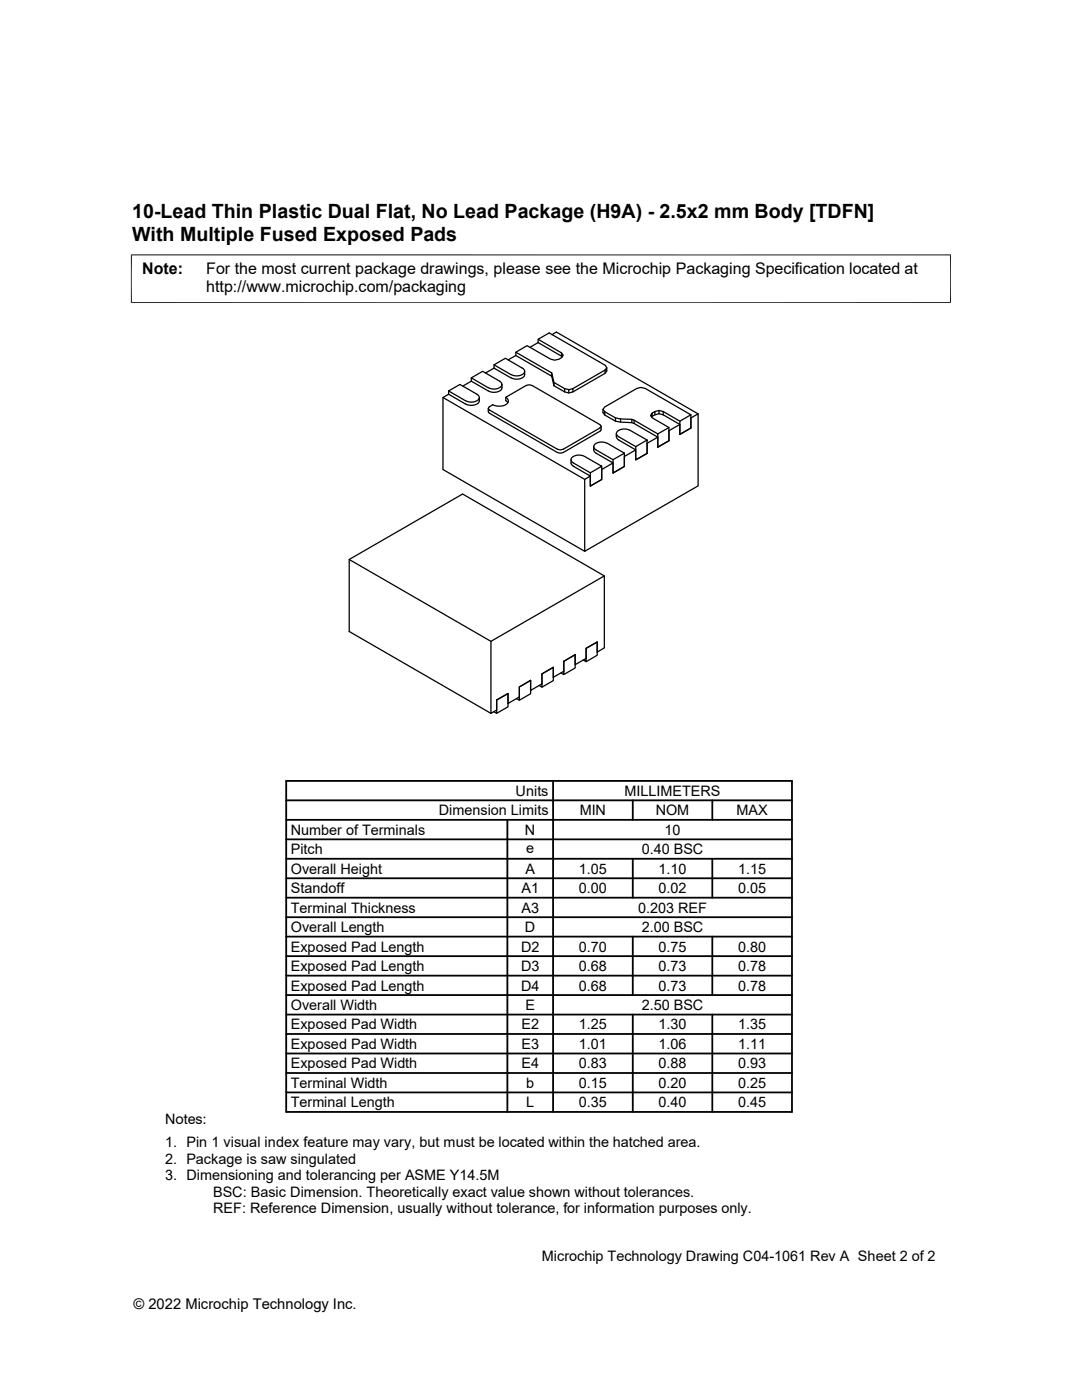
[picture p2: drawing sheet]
<svg xmlns="http://www.w3.org/2000/svg" width="216mm" height="279mm" viewBox="0 0 216 279" stroke-linecap="round" stroke-linejoin="round" font-family="sans-serif">
<defs><g id="words">
<g font-size="3.9">
<text x="26.4" y="43.5">10-Lead Thin Plastic Dual Flat, No Lead Package (H9A) - 2.5x2 mm Body [TDFN]</text>
<text x="26.4" y="48">With Multiple Fused Exposed Pads</text>
</g>
<g font-size="3.2">
<text x="28.4" y="54.6">Note:</text>
<text x="41.1" y="58.3">http://www.microchip.com/packaging</text>
<text x="41.1" y="54.6">For the most current package drawings, please see the Microchip Packaging Specification located at</text>
</g>
<g font-size="2.9">
<text x="102.9" y="158.8">Units</text>
<text x="124.6" y="158.8">MILLIMETERS</text>
<text x="58" y="166.6">Number of Terminals</text>
<text x="87.6" y="162.7">Dimension Limits</text>
<text x="104.8" y="166.6">N</text>
<text x="115.7" y="162.7">MIN</text>
<text x="130.8" y="162.7">NOM</text>
<text x="132.6" y="166.6">10</text>
<text x="147" y="162.7">MAX</text>
<text x="58" y="170.5">Pitch</text>
<text x="105" y="170.2">e</text>
<text x="128" y="170.5">0.40 BSC</text>
<text x="58" y="174.4">Overall Height</text>
<text x="58" y="178.2">Standoff</text>
<text x="104.1" y="178.2">A1</text>
<text x="104.8" y="174.4">A</text>
<text x="115.5" y="174.4">1.05</text>
<text x="115.5" y="178.2">0.00</text>
<text x="131.4" y="174.4">1.10</text>
<text x="131.4" y="178.2">0.02</text>
<text x="147.3" y="174.4">1.15</text>
<text x="147.3" y="178.2">0.05</text>
<text x="58" y="182.1">Terminal Thickness</text>
<text x="104.1" y="182.1">A3</text>
<text x="127.3" y="182.1">0.203 REF</text>
<text x="58" y="186">Overall Length</text>
<text x="58" y="189.9">Exposed Pad Length</text>
<text x="104" y="189.9">D2</text>
<text x="104.8" y="186">D</text>
<text x="115.5" y="189.9">0.70</text>
<text x="128" y="186">2.00 BSC</text>
<text x="131.4" y="189.9">0.75</text>
<text x="147.3" y="189.9">0.80</text>
<text x="58" y="193.8">Exposed Pad Length</text>
<text x="58" y="197.7">Exposed Pad Length</text>
<text x="104" y="193.8">D3</text>
<text x="104" y="197.7">D4</text>
<text x="115.5" y="193.8">0.68</text>
<text x="115.5" y="197.7">0.68</text>
<text x="131.4" y="193.8">0.73</text>
<text x="131.4" y="197.7">0.73</text>
<text x="147.3" y="193.8">0.78</text>
<text x="147.3" y="197.7">0.78</text>
<text x="58" y="201.6">Overall Width</text>
<text x="104.8" y="201.6">E</text>
<text x="128" y="201.6">2.50 BSC</text>
<text x="58" y="205.4">Exposed Pad Width</text>
<text x="58" y="209.3">Exposed Pad Width</text>
<text x="104" y="205.4">E2</text>
<text x="104" y="209.3">E3</text>
<text x="115.5" y="205.4">1.25</text>
<text x="115.5" y="209.3">1.01</text>
<text x="131.4" y="209.3">1.06</text>
<text x="131.4" y="205.4">1.30</text>
<text x="147.3" y="209.3">1.11</text>
<text x="147.3" y="205.4">1.35</text>
<text x="58" y="213.2">Exposed Pad Width</text>
<text x="104" y="213.2">E4</text>
<text x="115.5" y="213.2">0.83</text>
<text x="131.4" y="213.2">0.88</text>
<text x="147.3" y="213.2">0.93</text>
<text x="58" y="217.1">Terminal Width</text>
<text x="58" y="221">Terminal Length</text>
<text x="105" y="217.1">b</text>
<text x="105" y="221">L</text>
<text x="115.5" y="221">0.35</text>
<text x="115.5" y="217.1">0.15</text>
<text x="131.4" y="217.1">0.20</text>
<text x="131.4" y="221">0.40</text>
<text x="147.3" y="221">0.45</text>
<text x="147.3" y="217.1">0.25</text>
<text x="32.9" y="224.3">Notes:</text>
<text x="32.9" y="228.9">1. Pin 1 visual index feature may vary, but must be located within the hatched area.</text>
<text x="32.9" y="232.2">2. Package is saw singulated</text>
<text x="32.9" y="235.5">3. Dimensioning and tolerancing per ASME Y14.5M</text>
<text x="42.5" y="238.8">BSC: Basic Dimension. Theoretically exact value shown without tolerances.</text>
<text x="42.5" y="242.2">REF: Reference Dimension, usually without tolerance, for information purposes only.</text>
<text x="108.1" y="251.7">Microchip Technology Drawing C04-1061 Rev A Sheet 2 of 2</text>
<text x="26.6" y="261.3">© 2022 Microchip Technology Inc.</text>
</g>
</g></defs>
<g fill="none" stroke="#000" stroke-width=".25">
<path d="M88.4 79.3l28.3 16.4M89.5 78.7l3.4 1.9M89.5 78l3.4 2M89.5 78.7v-.7l2.3-1.3 3.4 2M89.5 78.7l-1.1 .6v14.4l28.3 16.3M94 76.1l3.4 1.9M94 76.1v-.7l2.3-1.3 3.4 2a.71 .71 0 0 1 .5 .8 .71 .71 0 0 1-.7 .6 2.42 2.42 0 0 1-2-.1M94 76.1l-1.6 .9M94 75.4l3.4 2M95.2 78.7a.71 .71 0 0 1 .4 .8 .71 .71 0 0 1-.6 .6 2.42 2.42 0 0 1-2.1-.1M95.7 79.3l-.1 .7a1.8 1.8 0 0 1-2.5 .7l-.2-.1M98.6 73.5v-.7l2.2-1.3 3.4 2a.71 .71 0 0 1 .5 .7 .71 .71 0 0 1-.7 .6 2.42 2.42 0 0 1-2-.1"/>
<path d="M98.6 73.5l-1.7 .9M98.6 72.8l3.4 2M98.6 73.5l3.4 1.9M100.2 76.7v.7a1.8 1.8 0 0 1-2.5 .7l-.2-.1M100.9 79.3a.81 .81 0 0 1 .5 .9 .81 .81 0 0 1-.7 .7 2.99 2.99 0 0 1-2.4-.1l-.6 .4a.33 .33 0 0 0-.2 .3 .33 .33 0 0 0 .2 .3l13.5 7.9 .8 .1 .4-.2M102.9 71l7.2 4.1 .4 1.9 2.2 1.2 .8 .2 .8-.2 6.4-3.7 .4-.5v-.6l-.4 .5M102.9 71l-1.5 .8M102.9 70.3l7.2 4.1v.7M104.7 74.1v.7a1.8 1.8 0 0 1-2.5 .7l-.2-.1M107.4 68.4l4.8 2.8M107.4 68.4l-1.7 .9M107.4 68.4v-.7l2.2-1.3 11.2 6.5 .3 .5"/>
<path d="M107.4 67.7l4.6 2.7v.7M110.1 74.4l.4 1.9v.7M110.2 66.8l.8-.5 28.3 16.3M110.5 76.3l2.2 1.3v.6M112 70.4l.4 .5a1.93 1.93 0 0 1-2.5 .8l-4.7-2.7-2.3 1.3v.7M112.7 77.6l.8 .2v.6M113.5 77.8l.8-.2v.6M120.7 74.5v-.6l-6.4 3.7M97.4 81.5v.6M97.5 82.1l.2 .4 13.5 7.8M101.3 80.4l-.4-.4v-.7l4.1-2.4 .7-.1 14 8M111.3 90.3l.4 .1 .7-.1"/>
<path d="M113.9 91.7l.1 .8 .3 .4 3.5 2.1v2l2.3-1.3v-2l2.2-1.3M116.6 91.1a2 2 0 0 0-2.7 .6l.3 .6 3.6 2.1M116.7 91.1l3.4 1.9v2.7l-2.3 1.3v-2.6l2.3-1.4M118.5 89.1v.8l.3 .4 3.5 2.1v2l2.3-1.3v-2l2.3-1.3M119.7 84.8a.33 .33 0 0 1 .2 .3 .33 .33 0 0 1-.2 .3M119.7 86.1l-7.3 4.2M119.7 85.4l-7.3 4.3M119.9 85.7l-.2 .4M120 85.1v.6M120.3 81.7l.4 .5v.6M120.7 82.2l2.1 1.2v.7M121.2 88.5a2 2 0 0 0-2.7 .5l.3 .7 3.5 2"/>
<path d="M121.2 88.5l3.4 1.9v2.7l-2.3 1.3v-2.7l2.3-1.3M122.8 83.4l1 .2v.6M123 86.5v.7M123 87.2l.3 .5 3.6 2.1v2l2.2-1.3v-2l2.2-1.3M123.8 83.6l2.3 .1v.6M125.7 85.9a2 2 0 0 0-2.7 .5l.3 .7 3.6 2M125.7 85.9l3.4 1.9v2.7l-2.2 1.3v-2.7l2.2-1.3M126.1 83.7l.4 .2v.6M126.5 83.9l4.8 2.7v2.6M130.1 83.1v-.7l-.3 .5 .4 .5 3.3 1.9v2.7l-2.2 1.2M130.1 82.4l.6-.3v.7M130.7 82.1l.8-.2v.7"/>
<path d="M131.5 81.9l.8 .2v.7M132.3 82.8l3.4 1.9v2l2.2-1.3v-2l1.4-.8v14.4l-22.6 13v-14.3l1.1-.7M132.3 82.8a2.09 2.09 0 0 0-2.3 .4M132.3 82.1l3.4 2M133.5 85.3l-2.2 1.3M135.7 84.7l-2.2 1.3v2l-2.2 1.2M137.9 82.8l-2.2 1.3v2.6l2.2-1.3v-2.6l-9.2-5.3-.8-.2-.8 .2-6.4 3.7-.4 .5v.6a6.2 6.2 0 0 0 5.8 2l5.2 2.9v2M69.7 111.7l28.3 16.3M120.6 114.9l-28.3-16.3-22.6 13.1v14.3l28.3 16.4M98 128l22.6-13.1v14.4l-1.4 .8v-2l-2.3 1.3v2l-2.1 1.3v-2l-2.3 1.3v2l-2.1 1.2v-2l-2.3 1.3v2l-2.2 1.3v-2l-2.3 1.3v2l-2.2 1.3v-2l-2.3 1.3v2l-1.1 .7zM103.1 139.4l.5 .3v-2.6l2.3-1.3v2.7l-2.3 1.2M107.6 136.8l.5 .3v-2.6l2.3-1.3v2.6l-2.3 1.3"/>
<path d="M114.8 130.7v2.6l-2.3 1.3M114.8 130.7l-2.3 1.3v2.6l-.6-.3M116.4 131.7l.5 .4v-2.7l2.3-1.3v2.7l-2.3 1.3M98.5 142l.6 .4v-2.7l2.3-1.3v2.7l-2.3 1.3"/>
</g>
<path d="M26.1 50.9h163.7M26.2 50.8v9.7M189.7 50.8v9.7M26.1 60.4h163.7" fill="none" stroke="#000" stroke-width=".2"/>
<g fill="none" stroke="#000" stroke-width=".36">
<path d="M57.1 159.7h100.9M57.1 155.9h100.9v66h-100.9zM110.4 155.9v66M126.3 159.7v3.9M142.1 159.7v3.9M57.1 175.3h100.9M57.1 171.4h100.9M57.1 167.5h100.9M57.1 163.6h100.9M57.1 179.2h100.9M101.2 163.6v58.3M126.3 171.4v7.8"/>
<path d="M142.1 171.4v7.8M57.1 186.9h100.9M57.1 183h100.9M57.1 190.8h100.9M57.1 194.7h100.9M57.1 198.6h100.9M126.3 186.9v11.7M142.1 186.9v11.7M57.1 218h100.9M57.1 202.5h100.9M57.1 206.4h100.9M57.1 210.2h100.9"/>
<path d="M57.1 214.1h100.9M126.3 202.5v19.4M142.1 202.5v19.4"/>
</g>
<use href="#words"/>
</svg>
